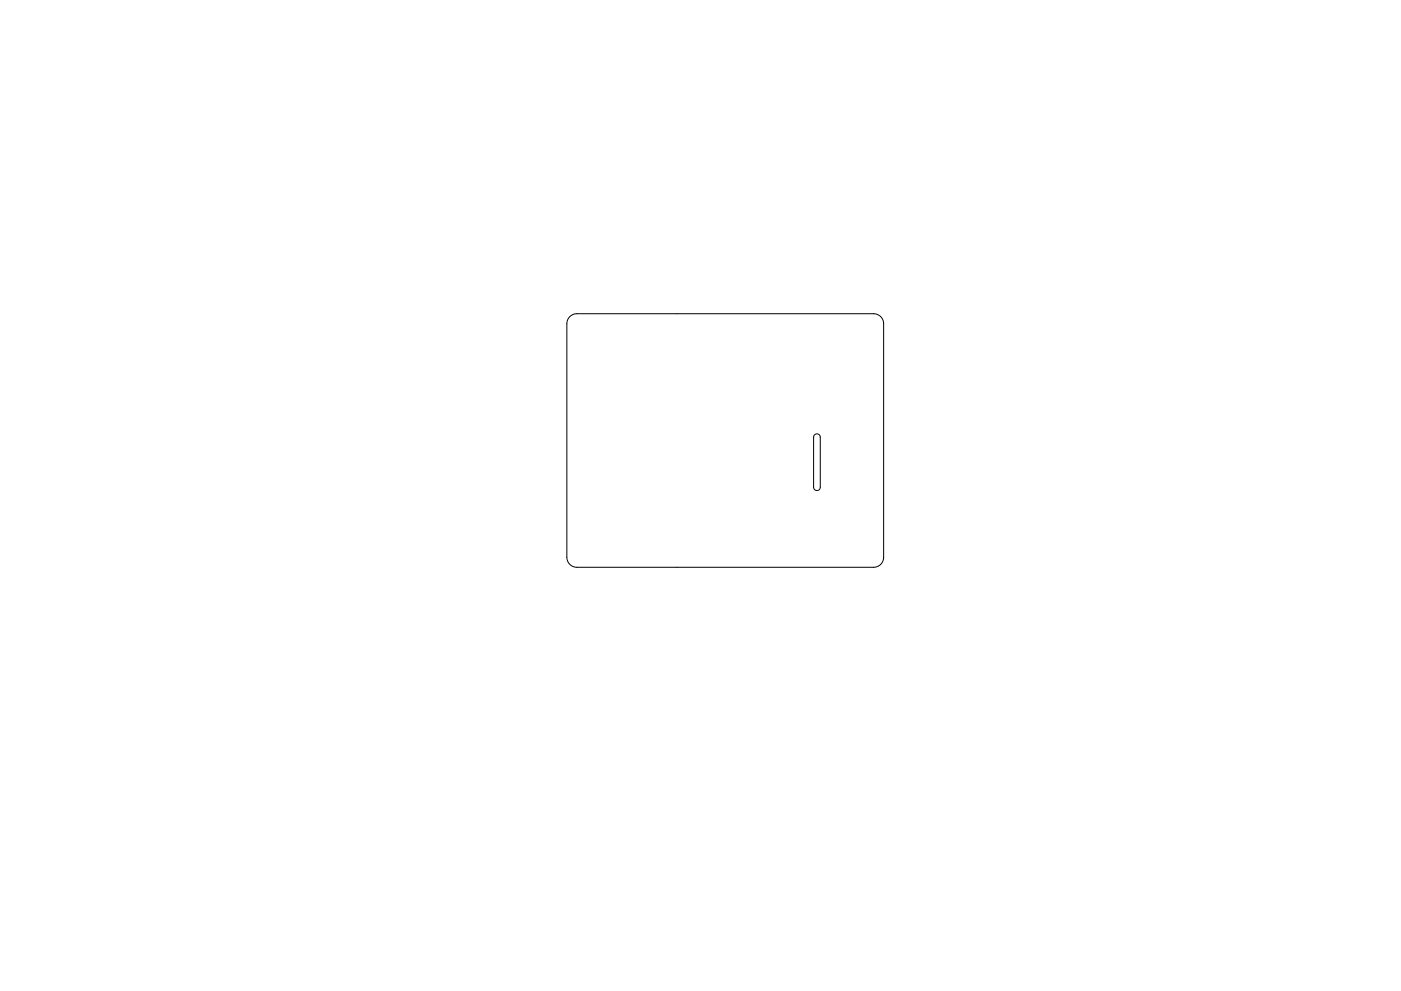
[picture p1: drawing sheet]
<svg xmlns="http://www.w3.org/2000/svg" width="420mm" height="297mm" viewBox="0 0 420 297" stroke-linecap="round" stroke-linejoin="round" font-family="sans-serif">
<path d="M170.9 94.9l.8-.6 1.3-.3h89a3 3 0 0 1 3 3v70a3 3 0 0 1-3 3h-89a3 3 0 0 1-3-3v-70l.3-1.2zM244.3 130.3a1 1 0 0 1 1.1-.2 1 1 0 0 1 .6 .9v15a1 1 0 0 1-1 1 1 1 0 0 1-1-1v-15z" fill="none" stroke="#000" stroke-width=".3"/>
</svg>
